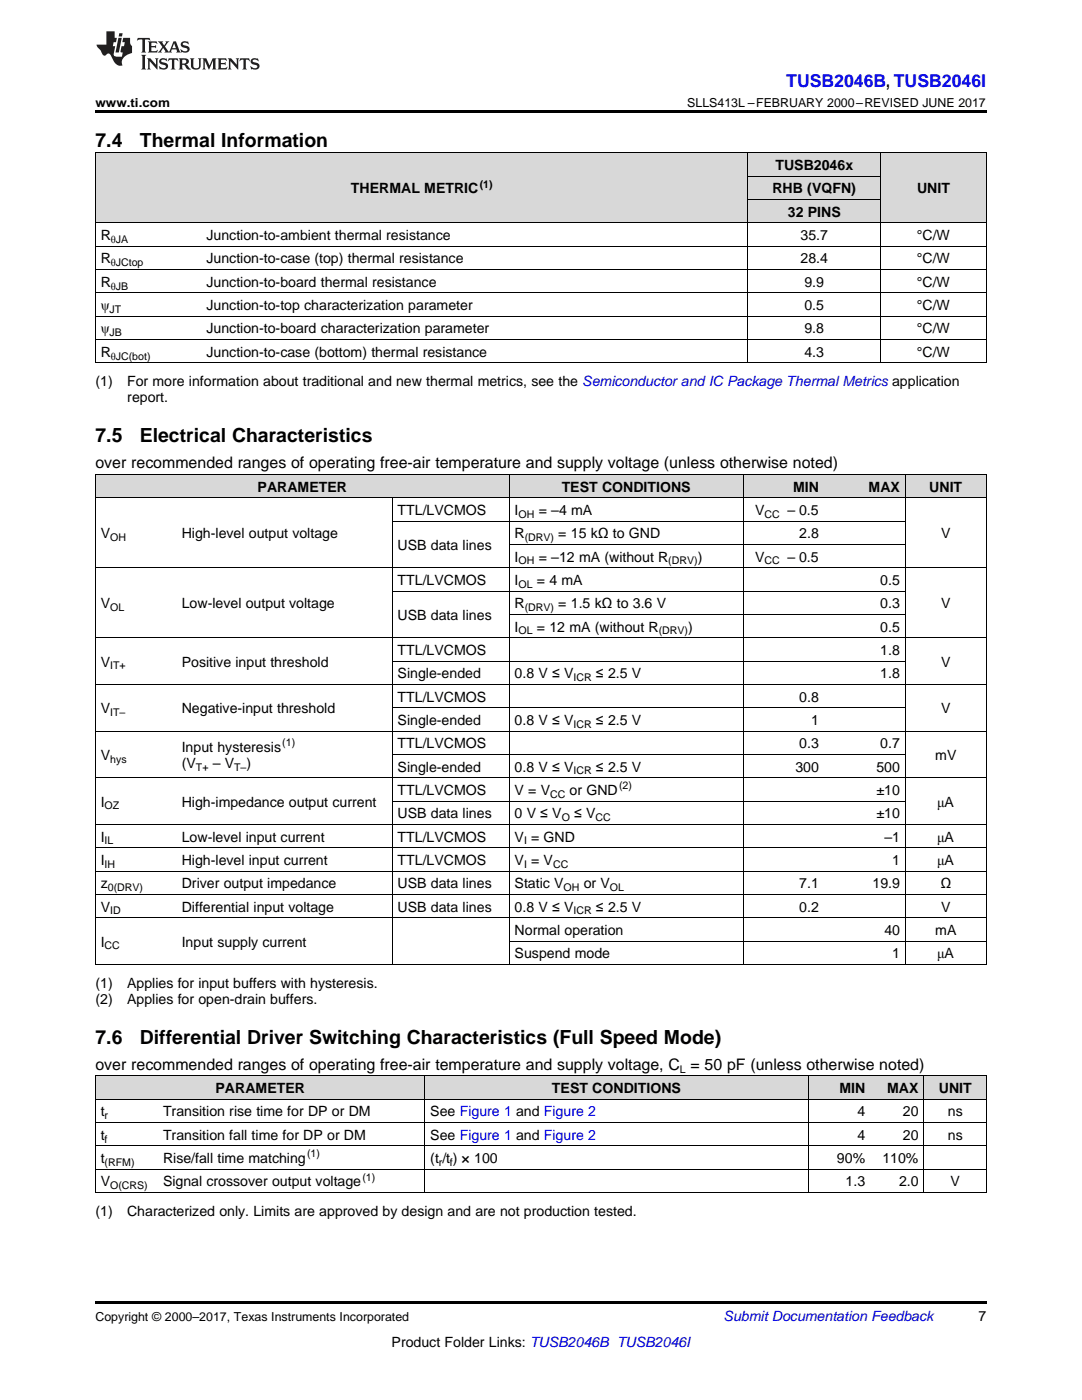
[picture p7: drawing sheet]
<svg xmlns="http://www.w3.org/2000/svg" width="216mm" height="279mm" viewBox="0 0 216 279" stroke-linecap="round" stroke-linejoin="round" font-family="sans-serif">
<defs><g id="words">
<g font-size="3.9">
<text x="19" y="29.3">7.4</text>
<text x="27.9" y="29.3">Thermal Information</text>
<text x="19" y="88.3">7.5</text>
<text x="27.9" y="88.3">Electrical Characteristics</text>
<text x="19" y="208.4">7.6</text>
<text x="27.9" y="208.4">Differential Driver Switching Characteristics (Full Speed Mode)</text>
</g>
<text font-size="3.5" fill="#00f" x="156.9" y="17.3">TUSB2046B, TUSB2046I</text>
<g font-size="3.2">
<text x="19" y="93.5">over recommended ranges of operating free-air temperature and supply voltage (unless otherwise noted)</text>
<text x="19" y="213.5">over recommended ranges of operating free-air temperature and supply voltage, C = 50 pF (unless otherwise noted)</text>
</g>
<g font-size="2.8">
<text x="154.7" y="33.9">TUSB2046x</text>
<text x="70" y="38.6">THERMAL METRIC</text>
<text x="154.1" y="38.6">RHB (VQFN)</text>
<text x="183" y="38.6">UNIT</text>
<text x="20.1" y="47.9">R</text>
<text x="41.2" y="47.9">Junction-to-ambient thermal resistance</text>
<text x="157.2" y="43.3">32 PINS</text>
<text x="159.7" y="47.9">35.7</text>
<text x="183" y="47.9">°C/W</text>
<text x="20.1" y="52.6">R</text>
<text x="41.2" y="52.6">Junction-to-case (top) thermal resistance</text>
<text x="159.7" y="52.6">28.4</text>
<text x="183" y="52.6">°C/W</text>
<text x="20.1" y="57.2">R</text>
<text x="41.2" y="57.2">Junction-to-board thermal resistance</text>
<text x="160.5" y="57.2">9.9</text>
<text x="183" y="57.2">°C/W</text>
<text x="20.1" y="61.9">ψ</text>
<text x="41.2" y="61.9">Junction-to-top characterization parameter</text>
<text x="160.5" y="61.9">0.5</text>
<text x="183" y="61.9">°C/W</text>
<text x="20.1" y="66.5">ψ</text>
<text x="20.1" y="71.2">R</text>
<text x="41.2" y="66.5">Junction-to-board characterization parameter</text>
<text x="41.2" y="71.2">Junction-to-case (bottom) thermal resistance</text>
<text x="160.5" y="66.5">9.8</text>
<text x="160.5" y="71.2">4.3</text>
<text x="183" y="66.5">°C/W</text>
<text x="183" y="71.2">°C/W</text>
<text x="19" y="77">(1)</text>
<text x="25.4" y="77">For more information about traditional and new thermal metrics, see the Semiconductor and IC Package Thermal Metrics application</text>
<text x="25.4" y="80.2">report.</text>
<text x="51.4" y="98.1">PARAMETER</text>
<text x="112.1" y="98.1">TEST CONDITIONS</text>
<text x="158.3" y="98.1">MIN</text>
<text x="173.3" y="98.1">MAX</text>
<text x="185.4" y="98.1">UNIT</text>
<text x="20.1" y="107.4">V</text>
<text x="36.3" y="107.4">High-level output voltage</text>
<text x="79.3" y="102.8">TTL/LVCMOS</text>
<text x="102.7" y="102.8">I</text>
<text x="102.7" y="107.4">R</text>
<text x="107.5" y="102.8">= –4 mA</text>
<text x="111.4" y="107.4">= 15 kΩ to GND</text>
<text x="150.7" y="102.8">V</text>
<text x="157.1" y="102.8">– 0.5</text>
<text x="159.5" y="107.4">2.8</text>
<text x="187.8" y="107.4">V</text>
<text x="79.3" y="109.7">USB data lines</text>
<text x="102.7" y="112.1">I</text>
<text x="107.5" y="112.1">= –12 mA (without R</text>
<text x="139.2" y="112.1">)</text>
<text x="150.7" y="112.1">V</text>
<text x="157.1" y="112.1">– 0.5</text>
<text x="79.3" y="116.7">TTL/LVCMOS</text>
<text x="102.7" y="116.7">I</text>
<text x="107.1" y="116.7">= 4 mA</text>
<text x="175.6" y="116.7">0.5</text>
<text x="20.1" y="121.4">V</text>
<text x="36.3" y="121.4">Low-level output voltage</text>
<text x="79.3" y="123.7">USB data lines</text>
<text x="102.7" y="121.4">R</text>
<text x="111.4" y="121.4">= 1.5 kΩ to 3.6 V</text>
<text x="175.6" y="121.4">0.3</text>
<text x="187.8" y="121.4">V</text>
<text x="79.3" y="130.7">TTL/LVCMOS</text>
<text x="102.7" y="126">I</text>
<text x="107.1" y="126">= 12 mA (without R</text>
<text x="137.3" y="126">)</text>
<text x="175.6" y="126">0.5</text>
<text x="175.6" y="130.7">1.8</text>
<text x="20.1" y="133">V</text>
<text x="36.3" y="133">Positive input threshold</text>
<text x="79.3" y="135.4">Single-ended</text>
<text x="102.7" y="135.4">0.8 V ≤ V</text>
<text x="118.9" y="135.4">≤ 2.5 V</text>
<text x="175.6" y="135.4">1.8</text>
<text x="187.8" y="133">V</text>
<text x="20.1" y="142.3">V</text>
<text x="36.3" y="142.3">Negative-input threshold</text>
<text x="79.3" y="140">TTL/LVCMOS</text>
<text x="159.5" y="140">0.8</text>
<text x="187.8" y="142.3">V</text>
<text x="79.3" y="144.7">Single-ended</text>
<text x="79.3" y="149.3">TTL/LVCMOS</text>
<text x="102.7" y="144.7">0.8 V ≤ V</text>
<text x="118.9" y="144.7">≤ 2.5 V</text>
<text x="159.5" y="149.3">0.3</text>
<text x="161.9" y="144.7">1</text>
<text x="175.6" y="149.3">0.7</text>
<text x="20.1" y="151.7">V</text>
<text x="36.3" y="150.1">Input hysteresis</text>
<text x="36.3" y="153.2">(V</text>
<text x="42.4" y="153.2">– V</text>
<text x="49.2" y="153.2">)</text>
<text x="79.3" y="154">Single-ended</text>
<text x="102.7" y="154">0.8 V ≤ V</text>
<text x="118.9" y="154">≤ 2.5 V</text>
<text x="158.7" y="154">300</text>
<text x="174.9" y="154">500</text>
<text x="186.6" y="151.7">mV</text>
<text x="20.1" y="161">I</text>
<text x="36.3" y="161">High-impedance output current</text>
<text x="79.3" y="158.6">TTL/LVCMOS</text>
<text x="102.7" y="158.6">V = V</text>
<text x="113.7" y="158.6">or GND</text>
<text x="174.9" y="158.6">±10</text>
<text x="187" y="161">μA</text>
<text x="20.1" y="168">I</text>
<text x="36.3" y="168">Low-level input current</text>
<text x="79.3" y="163.3">USB data lines</text>
<text x="79.3" y="168">TTL/LVCMOS</text>
<text x="102.7" y="163.3">0 V ≤ V</text>
<text x="102.7" y="168">V = GND</text>
<text x="114.5" y="163.3">≤ V</text>
<text x="174.9" y="163.3">±10</text>
<text x="176.5" y="168">–1</text>
<text x="187" y="168">μA</text>
<text x="20.1" y="172.6">I</text>
<text x="36.3" y="172.6">High-level input current</text>
<text x="79.3" y="172.6">TTL/LVCMOS</text>
<text x="102.7" y="172.6">V = V</text>
<text x="178" y="172.6">1</text>
<text x="187" y="172.6">μA</text>
<text x="20.1" y="177.3">z</text>
<text x="36.3" y="177.3">Driver output impedance</text>
<text x="79.3" y="177.3">USB data lines</text>
<text x="102.7" y="177.3">Static V</text>
<text x="116.5" y="177.3">or V</text>
<text x="159.5" y="177.3">7.1</text>
<text x="174.1" y="177.3">19.9</text>
<text x="187.6" y="177.3">Ω</text>
<text x="20.1" y="181.9">V</text>
<text x="36.3" y="181.9">Differential input voltage</text>
<text x="79.3" y="181.9">USB data lines</text>
<text x="102.7" y="181.9">0.8 V ≤ V</text>
<text x="118.9" y="181.9">≤ 2.5 V</text>
<text x="159.5" y="181.9">0.2</text>
<text x="187.8" y="181.9">V</text>
<text x="20.1" y="188.9">I</text>
<text x="36.3" y="188.9">Input supply current</text>
<text x="102.7" y="186.6">Normal operation</text>
<text x="102.7" y="191.2">Suspend mode</text>
<text x="176.5" y="186.6">40</text>
<text x="178" y="191.2">1</text>
<text x="186.6" y="186.6">mA</text>
<text x="187" y="191.2">μA</text>
<text x="19" y="197.1">(1)</text>
<text x="25.4" y="197.1">Applies for input buffers with hysteresis.</text>
<text x="19" y="200.3">(2)</text>
<text x="25.4" y="200.3">Applies for open-drain buffers.</text>
<text x="43" y="218.2">PARAMETER</text>
<text x="110.1" y="218.2">TEST CONDITIONS</text>
<text x="167.5" y="218.2">MIN</text>
<text x="177" y="218.2">MAX</text>
<text x="187.3" y="218.2">UNIT</text>
<text x="20.1" y="222.8">t</text>
<text x="20.1" y="227.5">t</text>
<text x="32.5" y="222.8">Transition rise time for DP or DM</text>
<text x="32.5" y="227.5">Transition fall time for DP or DM</text>
<text x="85.9" y="222.8">See Figure 1 and Figure 2</text>
<text x="85.9" y="227.5">See Figure 1 and Figure 2</text>
<text x="171.1" y="222.8">4</text>
<text x="171.1" y="227.5">4</text>
<text x="180.2" y="222.8">20</text>
<text x="180.2" y="227.5">20</text>
<text x="189.1" y="222.8">ns</text>
<text x="189.1" y="227.5">ns</text>
<text x="20.1" y="232.1">t</text>
<text x="32.5" y="232.1">Rise/fall time matching</text>
<text x="85.9" y="232.1">(t /t ) × 100</text>
<text x="167" y="232.1">90%</text>
<text x="176.1" y="232.1">110%</text>
<text x="20.1" y="236.8">V</text>
<text x="32.5" y="236.8">Signal crossover output voltage</text>
<text x="168.7" y="236.8">1.3</text>
<text x="179.4" y="236.8">2.0</text>
<text x="189.7" y="236.8">V</text>
<text x="19" y="242.6">(1)</text>
<text x="25.4" y="242.6">Characterized only. Limits are approved by design and are not production tested.</text>
<text x="195.3" y="263.6">7</text>
<text x="78.1" y="268.9">Product Folder Links: TUSB2046B TUSB2046I</text>
</g>
<text font-size="2.8" fill="#0000c8" x="144.4" y="263.6">Submit Documentation Feedback</text>
<g font-size="2.5">
<text x="19" y="21.4">www.ti.com</text>
<text x="137.1" y="21.4">SLLS413L –FEBRUARY 2000–REVISED JUNE 2017</text>
<text x="19" y="263.6">Copyright © 2000–2017, Texas Instruments Incorporated</text>
</g>
<g font-size="2.1">
<text x="95.7" y="37.5">(1)</text>
<text x="22.1" y="48.5">θJA</text>
<text x="22.1" y="53.1">θJCtop</text>
<text x="22.1" y="57.8">θJB</text>
<text x="21.9" y="62.4">JT</text>
<text x="21.9" y="67.1">JB</text>
<text x="22.1" y="71.8">θJC(bot)</text>
<text x="22" y="108">OH</text>
<text x="103.5" y="103.3">OH</text>
<text x="104.7" y="108">(DRV)</text>
<text x="152.5" y="103.3">CC</text>
<text x="103.5" y="112.6">OH</text>
<text x="133.4" y="112.6">(DRV)</text>
<text x="152.5" y="112.6">CC</text>
<text x="103.5" y="117.3">OL</text>
<text x="22" y="122">OL</text>
<text x="104.7" y="122">(DRV)</text>
<text x="103.5" y="126.6">OL</text>
<text x="131.4" y="126.6">(DRV)</text>
<text x="22" y="133.6">IT+</text>
<text x="114.4" y="135.9">ICR</text>
<text x="22" y="142.9">IT–</text>
<text x="56.3" y="148.9">(1)</text>
<text x="114.4" y="145.2">ICR</text>
<text x="22" y="152.2">hys</text>
<text x="39.1" y="153.8">T+</text>
<text x="46.7" y="153.8">T–</text>
<text x="114.4" y="154.6">ICR</text>
<text x="20.9" y="161.5">OZ</text>
<text x="109.8" y="159.2">CC</text>
<text x="123.5" y="157.5">(2)</text>
<text x="112.1" y="163.9">O</text>
<text x="118.8" y="163.9">CC</text>
<text x="20.9" y="168.5">IL</text>
<text x="20.9" y="173.2">IH</text>
<text x="104.6" y="168.5">I</text>
<text x="104.6" y="173.2">I</text>
<text x="110.3" y="173.2">CC</text>
<text x="21.5" y="177.8">0(DRV)</text>
<text x="112.5" y="177.8">OH</text>
<text x="121.7" y="177.8">OL</text>
<text x="22" y="182.5">ID</text>
<text x="114.4" y="182.5">ICR</text>
<text x="20.9" y="189.5">CC</text>
<text x="135.7" y="214.1">L</text>
<text x="20.9" y="223.4">r</text>
<text x="20.9" y="228">f</text>
<text x="20.9" y="232.7">(RFM)</text>
<text x="61.3" y="231">(1)</text>
<text x="87.6" y="232.7">r</text>
<text x="89.8" y="232.7">f</text>
<text x="22" y="237.3">O(CRS)</text>
<text x="72.3" y="235.7">(1)</text>
</g>
</g></defs>
<g fill="#d8d8d8">
<path d="M19 214.8h12.5v4.6h-12.5z"/>
<path d="M31.5 214.8h53.3v4.6h-53.3z"/>
<path d="M84.8 214.8h76.5v4.6h-76.5z"/>
<path d="M161.3 214.8h12.4v4.6h-12.4z"/>
<path d="M173.7 214.8h10.7v4.6h-10.7z"/>
<path d="M184.4 214.8h12.4v4.6h-12.4z"/>
<path d="M19 94.7h16.2v4.7h-16.2z"/>
<path d="M35.2 94.7h43.1v4.7h-43.1z"/>
<path d="M78.3 94.7h23.3v4.7h-23.3z"/>
<path d="M101.6 94.7h46.7v4.7h-46.7z"/>
<path d="M148.3 94.7h16.2v4.7h-16.2z"/>
<path d="M164.5 94.7h16.2v4.7h-16.2z"/>
<path d="M180.7 94.7h16.1v4.7h-16.1z"/>
<path d="M19 30.6h21.1v13.9h-21.1z"/>
<path d="M40.1 30.6h109.2v13.9h-109.2z"/>
<path d="M175.7 30.6h21.1v13.9h-21.1z"/>
<path d="M149.3 39.9h26.4v4.6h-26.4z"/>
<path d="M149.3 35.2h26.4v4.7h-26.4z"/>
<path d="M149.3 30.6h26.4v4.6h-26.4z"/>
</g>
<g fill="#000">
<path d="M19 22h177.8v.5h-177.8zM19 72.4l.2 .1zM149.2 72.4l.1 .1zM175.6 72.4l.1 .1zM196.7 72.4l.1 .1zM19 192.5h.2zM78.2 192.5h.1zM101.5 192.5h.1zM148.2 192.5h.1zM164.4 192.5h.1zM180.6 192.5h.1zM196.7 192.5h.1z"/>
<path d="M19 238l.2 .1zM84.7 238l.1 .1zM161.2 238l.1 .1zM173.6 238l.1 .1zM184.3 238l.1 .1zM196.7 238l.1 .1zM19 259.7h177.8v.5h-177.8z"/>
</g>
<g fill="none" stroke="#000" stroke-width=".2">
<path d="M19 30.5h177.8M19.1 30.5v42M149.2 30.5v42M149.3 39.8h26.4M149.3 35.2h26.4M175.7 30.5v42M196.8 30.5v42M19 58.4h177.8M19 53.8h177.8M19 49.1h177.8M19 44.5h177.8M19 72.4h177.8"/>
<path d="M19 67.8h177.8M19 63.1h177.8M19 99.3h177.8M19 94.7h177.8M19.1 94.7v97.8M78.2 99.3v93.2M101.6 94.7v97.8M148.3 94.7v97.8M180.6 94.7v97.8M196.8 94.7v97.8M19 113.3h177.8M78.3 118h102.4"/>
<path d="M78.3 104h102.4M101.6 108.6h79.1M19 136.6h177.8M19 127.3h177.8M78.3 131.9h102.4M101.6 122.6h79.1M19 155.2h177.8M19 145.9h177.8M78.3 159.9h102.4M78.3 150.5h102.4M78.3 141.2h102.4M19 178.5h177.8"/>
<path d="M19 173.8h177.8M19 169.2h177.8M19 164.5h177.8M19 192.5h177.8M19 183.1h177.8M101.6 187.8h95.2M19 219.4h177.8M19 214.7h177.8M19.1 214.7v23.4M84.8 214.7v23.4M161.2 214.7v23.4M184.3 214.7v23.4"/>
<path d="M196.8 214.7v23.4M19 238h177.8M19 233.3h177.8M19 228.7h177.8M19 224h177.8"/>
</g>
<g fill="#231f20">
<path d="M27.5 7.6l-.1 .5 .4-.2h.6v.1v2.1l-.2 .4h1l-.3-.4v-2.1l.1-.1h.5l.5 .2-.2-.5zM29.5 8.3l.2 .3v1.5l-.2 .4h1.8l.2-.6a1.04 1.04 0 0 1-1.3 .2v-.7h.6l.3 .2v-.6l-.3 .2h-.6v-.6l.8-.1 .4 .3-.2-.5zM31.5 8.3l.9 1.1-.9 1.1h.8l-.2-.2 .5-.7 .4 .7-.2 .2h1.5l-.1-.2 .1-.4h.9l.1 .4-.2 .2h1l-.3-.3-.7-1.9h-.5l-.9 2-.8-1 .9-1h-.8l.1 .3-.3 .5-.4-.6 .2-.2zM34.7 8.6l.4 1h-.7zM36.3 8.4a.63 .63 0 0 0-.2 .7 .63 .63 0 0 0 .6 .4l.6 .2 .1 .2a.75 .75 0 0 1-.7 .4 .75 .75 0 0 1-.6-.5l.1 .7 .1-.1a1.11 1.11 0 0 0 1.5-.6 1.13 1.13 0 0 0-1.2-.8l-.1-.4a1.04 1.04 0 0 1 1.2 .2l-.2-.5-.1 .1-.5-.2zM28.2 10.9l.2 .4v2.2l-.2 .4h1l-.3-.4v-2.2l.3-.4zM29.3 11.6l.3 .4v1.5l-.3 .4h.8l-.2-.4v-1.3l1.5 1.7v-1.9l.2-.4h-.7l.2 .4v.9l-1.1-1.3zM32 11.8a.62 .62 0 0 0-.2 .7 .62 .62 0 0 0 .6 .4l.6 .1 .1 .3a.76 .76 0 0 1-.7 .3 .76 .76 0 0 1-.6-.4l.1 .7 .1-.1a1.11 1.11 0 0 0 1.5-.6 1.13 1.13 0 0 0-1.2-.8l-.1-.4a1.04 1.04 0 0 1 1.2 .2l-.2-.6-.1 .1-.5-.1zM33.7 11.6l-.2 .6a.61 .61 0 0 1 .8-.3v1.6l-.2 .4h.9l-.2-.4v-1.6a.63 .63 0 0 1 .8 .3l-.2-.6zM35.6 11.6l.3 .4v1.5l-.3 .4h1l-.2-.2v-.8l.5 .2a.76 .76 0 0 0 1.2 .7l-1-1a.58 .58 0 0 0 .6-.5 .58 .58 0 0 0-.5-.6zM36.4 11.9h.1a.45 .45 0 0 1 .5 .1 .45 .45 0 0 1 .1 .5l-.7 .2zM37.9 11.6l.2 .2a2.17 2.17 0 0 0 .3 1.9 .99 .99 0 0 0 1.6-.6v-1.1l.2-.4h-.7l.2 .2a1.92 1.92 0 0 1-.2 1.8 .6 .6 0 0 1-.9-.5v-1.1l.2-.4zM40.4 11.6l.2 .4v1.5l-.2 .4h.7l-.2-.4v-1.4l.8 1.8 .8-1.8v1.4l-.2 .4h.9l-.2-.4v-1.5l.2-.4h-.8l-.6 1.5-.6-1.5zM43.4 11.6l.2 .4v1.5l-.2 .4h1.8l.2-.6a1.04 1.04 0 0 1-1.3 .1v-.6h.5l.4 .2v-.6l-.4 .2h-.5v-.7h.8l.3 .3-.1-.6zM45.5 11.6l.2 .4v1.5l-.2 .4h.7l-.2-.4v-1.3l1.5 1.7v-1.9l.2-.4h-.7l.2 .4v.9l-1.1-1.3zM47.9 11.6l-.1 .6a.61 .61 0 0 1 .8-.3v1.6l-.3 .4h1l-.3-.4 .1-1.6a.63 .63 0 0 1 .7 .3l-.1-.6zM50.2 11.8a.62 .62 0 0 0-.2 .7 .62 .62 0 0 0 .6 .4l.6 .1 .2 .3a.76 .76 0 0 1-.8 .3 .76 .76 0 0 1-.6-.4l.1 .7 .2-.1a1.11 1.11 0 0 0 1.5-.6 1.13 1.13 0 0 0-1.3-.8l-.1-.4a1.04 1.04 0 0 1 1.2 .2l-.1-.6-.2 .1-.5-.1z"/>
<path d="M21.2 6.3v2.6h-1.9l.1 .4 .7 .9a.91 .91 0 0 0 1 .8 .56 .56 0 0 1 .5-.3 .56 .56 0 0 1 .5 .3l.4 .8a1.53 1.53 0 0 0 1.9 1.2 1.54 1.54 0 0 1 1-2.1l.9-.3v-1.4a1.52 1.52 0 0 1-.3-1.6h-1.4l-.2 .8h.5l-.2 .8h-.4l-.2 1v.2l.4 .1-.2 .8a1.93 1.93 0 0 1-1.6-.3l.3-1.8h-.5l.2-.8h.4l.2-.8h-.4v-1.3zM23.6 7.6l-.6 2.9h.7l.6-2.9zM23.8 6.6l-.1 .7h.6l.2-.7z"/>
</g>
<use href="#words"/>
</svg>
